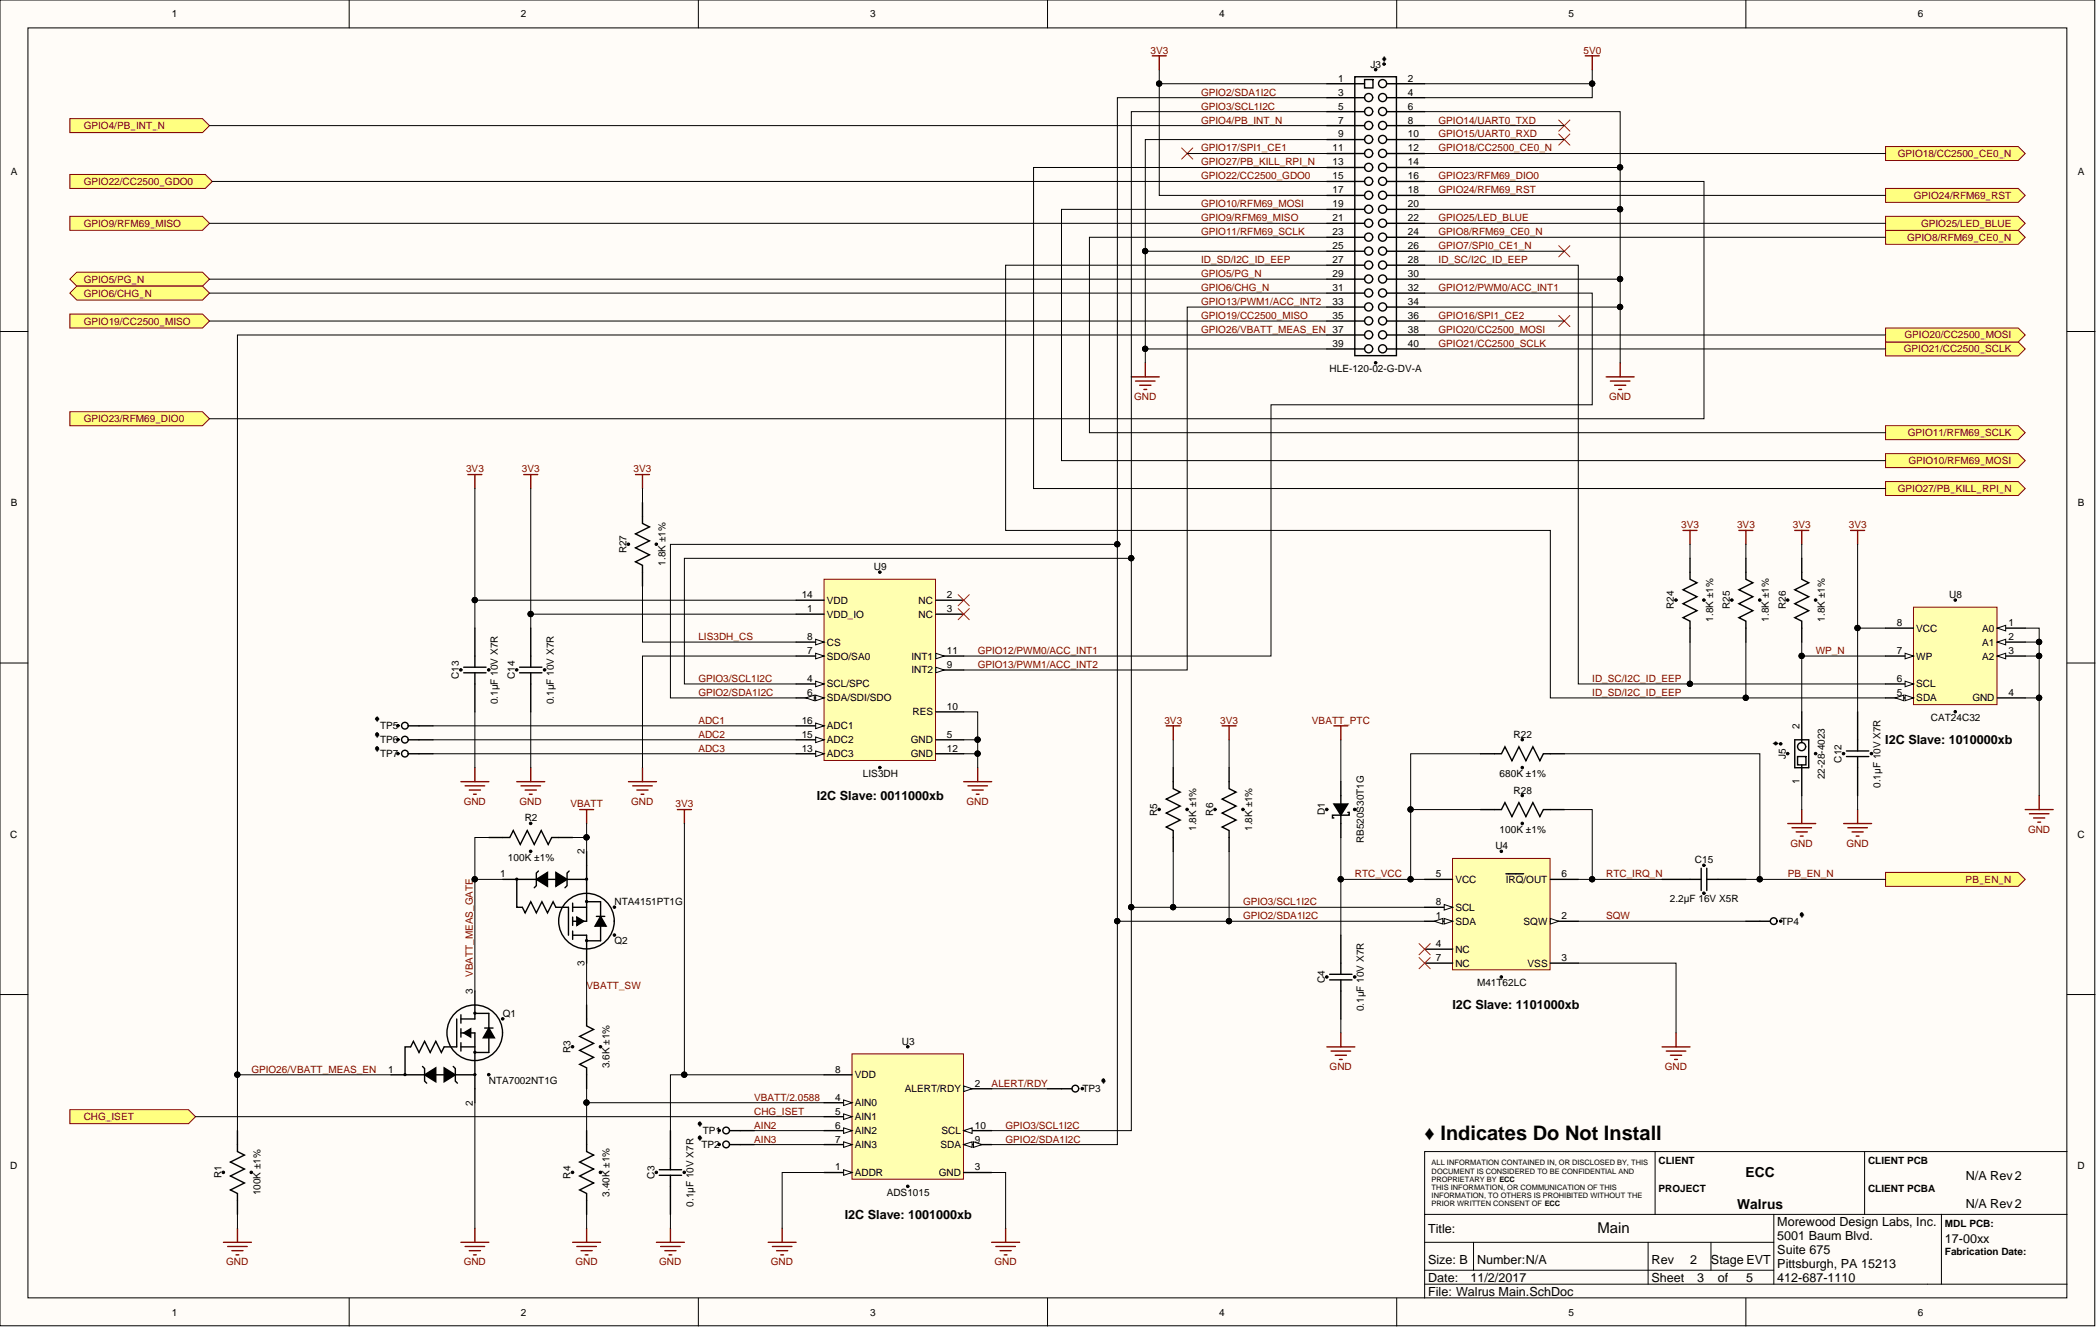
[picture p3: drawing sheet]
<svg xmlns="http://www.w3.org/2000/svg" width="381mm" height="241mm" viewBox="0 0 381 241" stroke-linecap="round" stroke-linejoin="round" font-family="sans-serif">
<defs><g id="words">
<text font-size="3.6" x="258.8" y="207.2">♦ Indicates Do Not Install</text>
<text font-size="2.7" x="290.2" y="224.1">Main</text>
<g font-size="2.5">
<text x="317.2" y="213.9">ECC</text>
<text x="315.6" y="219.6">Walrus</text>
</g>
<g font-size="2.3">
<text x="342.5" y="135.2">I2C Slave: 1010000xb</text>
<text x="148.4" y="145.4">I2C Slave: 0011000xb</text>
<text x="263.9" y="183.4">I2C Slave: 1101000xb</text>
<text x="357.2" y="214.5">N/A Rev2</text>
<text x="153.5" y="221.5">I2C Slave: 1001000xb</text>
<text x="357.2" y="219.6">N/A Rev2</text>
<text x="259.5" y="224">Title:</text>
<text x="322.9" y="222.7">Morewood Design Labs, Inc.</text>
<text x="322.9" y="225.3">5001 Baum Blvd.</text>
<text x="322.9" y="227.8">Suite 675</text>
<text x="353.4" y="225.9">17-00xx</text>
<text x="259.5" y="229.7">Size: B</text>
<text x="259.5" y="232.9">Date:</text>
<text x="267.2" y="232.9">11/2/2017</text>
<text x="268.4" y="229.7">Number:N/A</text>
<text x="300.1" y="229.7">Rev</text>
<text x="300.1" y="232.9">Sheet</text>
<text x="307.1" y="229.7">2</text>
<text x="308.4" y="232.9">3</text>
<text x="310.9" y="229.7">Stage EVT</text>
<text x="312.1" y="232.9">of</text>
<text x="317.2" y="232.9">5</text>
<text x="322.9" y="230.3">Pittsburgh, PA 15213</text>
<text x="322.9" y="232.9">412-687-1110</text>
<text x="259.5" y="235.4">File: Walrus Main.SchDoc</text>
</g>
<g font-size="1.8">
<text x="31.2" y="3.2">1</text>
<text x="94.7" y="3.2">2</text>
<text x="158.1" y="3.2">3</text>
<text x="221.5" y="3.2">4</text>
<text x="285" y="3.2">5</text>
<text x="348.4" y="3.2">6</text>
<text x="251.1" y="11.3">♦</text>
<text x="243.1" y="14.8">1</text>
<text x="243.1" y="17.4">3</text>
<text x="249" y="12.3">J3</text>
<text x="255.8" y="14.8">2</text>
<text x="255.8" y="17.4">4</text>
<text x="243.1" y="22.4">7</text>
<text x="243.1" y="19.9">5</text>
<text x="255.8" y="19.9">6</text>
<text x="255.8" y="22.4">8</text>
<text x="242.1" y="27.5">11</text>
<text x="243.1" y="25">9</text>
<text x="255.8" y="25">10</text>
<text x="255.8" y="27.5">12</text>
<text x="1.9" y="31.7">A</text>
<text x="242.1" y="30.1">13</text>
<text x="242.1" y="32.6">15</text>
<text x="242.1" y="35.1">17</text>
<text x="255.8" y="30.1">14</text>
<text x="255.8" y="32.6">16</text>
<text x="255.8" y="35.1">18</text>
<text x="377.5" y="31.7">A</text>
<text x="242.1" y="37.7">19</text>
<text x="242.1" y="40.2">21</text>
<text x="255.8" y="37.7">20</text>
<text x="255.8" y="40.2">22</text>
<text x="242.1" y="42.7">23</text>
<text x="242.1" y="45.3">25</text>
<text x="242.1" y="47.8">27</text>
<text x="255.8" y="42.7">24</text>
<text x="255.8" y="45.3">26</text>
<text x="255.8" y="47.8">28</text>
<text x="242.1" y="50.3">29</text>
<text x="242.1" y="52.9">31</text>
<text x="255.8" y="50.3">30</text>
<text x="255.8" y="52.9">32</text>
<text x="242.1" y="55.4">33</text>
<text x="242.1" y="58">35</text>
<text x="255.8" y="55.4">34</text>
<text x="255.8" y="58">36</text>
<text x="242.1" y="63">39</text>
<text x="255.8" y="60.5">38</text>
<text x="255.8" y="63">40</text>
<text x="241.6" y="67.6">HLE-120-02-G-DV-A</text>
<text x="1.9" y="92">B</text>
<text x="377.5" y="92">B</text>
<text x="113.8" y="100.5" transform="rotate(-90 113.8 100.5)">R27</text>
<text x="120.9" y="102.8" transform="rotate(-90 120.9 102.8)">1.8K ±1%</text>
<text x="158.8" y="103.6">U9</text>
<text x="145.7" y="108.7">14</text>
<text x="146.7" y="111.2">1</text>
<text x="150.2" y="112.2">VDD_IO</text>
<text x="150.2" y="109.7">VDD</text>
<text x="166.9" y="112.2">NC</text>
<text x="166.9" y="109.7">NC</text>
<text x="172.1" y="111.2">3</text>
<text x="172.1" y="108.7">2</text>
<text x="304.1" y="110.7" transform="rotate(-90 304.1 110.7)">R24</text>
<text x="311.2" y="112.9" transform="rotate(-90 311.2 112.9)">1.8K ±1%</text>
<text x="314.3" y="110.7" transform="rotate(-90 314.3 110.7)">R25</text>
<text x="321.4" y="112.9" transform="rotate(-90 321.4 112.9)">1.8K ±1%</text>
<text x="324.4" y="110.7" transform="rotate(-90 324.4 110.7)">R26</text>
<text x="331.5" y="112.9" transform="rotate(-90 331.5 112.9)">1.8K ±1%</text>
<text x="344.6" y="113.8">8</text>
<text x="354.1" y="108.7">U8</text>
<text x="364.9" y="113.8">1</text>
<text x="146.7" y="118.8">7</text>
<text x="146.7" y="116.3">8</text>
<text x="150.2" y="119.8">SDO/SA0</text>
<text x="150.2" y="117.3">CS</text>
<text x="165.6" y="119.8">INT1</text>
<text x="172.1" y="118.8">11</text>
<text x="344.6" y="118.8">7</text>
<text x="348.2" y="114.8">VCC</text>
<text x="348.2" y="119.8">WP</text>
<text x="360.1" y="119.8">A2</text>
<text x="360.1" y="117.3">A1</text>
<text x="360.1" y="114.8">A0</text>
<text x="364.9" y="118.8">3</text>
<text x="364.9" y="116.3">2</text>
<text x="83.4" y="123.3" transform="rotate(-90 83.4 123.3)">C13</text>
<text x="93.5" y="123.3" transform="rotate(-90 93.5 123.3)">C14</text>
<text x="146.7" y="123.9">4</text>
<text x="150.2" y="124.9">SCL/SPC</text>
<text x="165.6" y="122.4">INT2</text>
<text x="172.1" y="121.4">9</text>
<text x="344.6" y="123.9">6</text>
<text x="348.2" y="124.9">SCL</text>
<text x="68.1" y="131.3">♦</text>
<text x="90.5" y="128" transform="rotate(-90 90.5 128)">0.1µF 10V X7R</text>
<text x="100.6" y="128" transform="rotate(-90 100.6 128)">0.1µF 10V X7R</text>
<text x="145.7" y="131.5">16</text>
<text x="146.7" y="126.4">6</text>
<text x="150.2" y="127.4">SDA/SDI/SDO</text>
<text x="165.8" y="130">RES</text>
<text x="172.1" y="129">10</text>
<text x="344.6" y="126.4">5</text>
<text x="348.2" y="127.4">SDA</text>
<text x="350.8" y="131">CAT24C32</text>
<text x="358.4" y="127.4">GND</text>
<text x="364.9" y="126.4">4</text>
<text x="68.1" y="134">♦</text>
<text x="68.1" y="136.6">♦</text>
<text x="69.1" y="132.5">TP5</text>
<text x="69.1" y="135.1">TP6</text>
<text x="69.1" y="137.6">TP7</text>
<text x="145.7" y="136.6">13</text>
<text x="145.7" y="134">15</text>
<text x="150.2" y="132.5">ADC1</text>
<text x="150.2" y="137.6">ADC3</text>
<text x="150.2" y="135.1">ADC2</text>
<text x="165.5" y="135.1">GND</text>
<text x="165.5" y="137.6">GND</text>
<text x="172.1" y="134">5</text>
<text x="172.1" y="136.6">12</text>
<text x="275" y="134">R22</text>
<text x="323.2" y="135.6" transform="rotate(-90 323.2 135.6)">♦</text>
<text x="324.4" y="137.9" transform="rotate(-90 324.4 137.9)">J5</text>
<text x="327" y="132.4" transform="rotate(-90 327 132.4)">2</text>
<text x="156.8" y="141.1">LIS3DH</text>
<text x="272.5" y="141.1">680K ±1%</text>
<text x="327" y="142.5" transform="rotate(-90 327 142.5)">1</text>
<text x="331.5" y="141.6" transform="rotate(-90 331.5 141.6)">22-28-4023</text>
<text x="334.6" y="138.6" transform="rotate(-90 334.6 138.6)">C12</text>
<text x="341.7" y="143.2" transform="rotate(-90 341.7 143.2)">0.1µF 10V X7R</text>
<text x="95.3" y="149.3">R2</text>
<text x="210.2" y="148.2" transform="rotate(-90 210.2 148.2)">R5</text>
<text x="220.4" y="148.2" transform="rotate(-90 220.4 148.2)">R6</text>
<text x="240.7" y="148.1" transform="rotate(-90 240.7 148.1)">D1</text>
<text x="275" y="144.2">R28</text>
<text x="1.9" y="152.2">C</text>
<text x="106.2" y="155.2" transform="rotate(-90 106.2 155.2)">2</text>
<text x="217.3" y="151" transform="rotate(-90 217.3 151)">1.8K ±1%</text>
<text x="227.5" y="151" transform="rotate(-90 227.5 151)">1.8K ±1%</text>
<text x="247.8" y="153.2" transform="rotate(-90 247.8 153.2)">RB520S30T1G</text>
<text x="271.7" y="154.3">U4</text>
<text x="272.5" y="151.3">100K ±1%</text>
<text x="377.4" y="152.2">C</text>
<text x="90.8" y="159.4">1</text>
<text x="92.3" y="156.4">100K ±1%</text>
<text x="260.9" y="159.4">5</text>
<text x="264.4" y="160.4">VCC</text>
<text x="273.6" y="160.4">IRQ/OUT</text>
<text x="283.7" y="159.4">6</text>
<text x="307.9" y="156.9">C15</text>
<text x="111.7" y="164.5">NTA4151PT1G</text>
<text x="260.9" y="167">1</text>
<text x="260.9" y="164.5">8</text>
<text x="264.4" y="165.5">SCL</text>
<text x="283.7" y="167">2</text>
<text x="303.4" y="164">2.2µF 16V X5R</text>
<text x="326.9" y="166.8">♦</text>
<text x="111.7" y="171.6">Q2</text>
<text x="260.9" y="172.1">4</text>
<text x="264.4" y="168">SDA</text>
<text x="264.4" y="173.1">NC</text>
<text x="276.8" y="168">SQW</text>
<text x="323.6" y="168">TP4</text>
<text x="106.2" y="175.5" transform="rotate(-90 106.2 175.5)">3</text>
<text x="240.7" y="178.6" transform="rotate(-90 240.7 178.6)">C4</text>
<text x="260.9" y="174.6">7</text>
<text x="264.4" y="175.6">NC</text>
<text x="268.4" y="179.2">M41T62LC</text>
<text x="277.5" y="175.6">VSS</text>
<text x="283.7" y="174.6">3</text>
<text x="85.9" y="180.6" transform="rotate(-90 85.9 180.6)">3</text>
<text x="91.4" y="184.8">Q1</text>
<text x="247.8" y="183.8" transform="rotate(-90 247.8 183.8)">0.1µF 10V X7R</text>
<text x="103.7" y="191.3" transform="rotate(-90 103.7 191.3)">R3</text>
<text x="163.8" y="189.8">U3</text>
<text x="70.5" y="194.9">1</text>
<text x="88.8" y="196.9">NTA7002NT1G</text>
<text x="110.8" y="194.1" transform="rotate(-90 110.8 194.1)">3.6K ±1%</text>
<text x="151.8" y="194.9">8</text>
<text x="155.3" y="195.9">VDD</text>
<text x="177.1" y="197.4">2</text>
<text x="200.1" y="196.9">♦</text>
<text x="85.9" y="200.9" transform="rotate(-90 85.9 200.9)">2</text>
<text x="151.8" y="202.5">5</text>
<text x="151.8" y="200">4</text>
<text x="155.3" y="203.5">AIN1</text>
<text x="155.3" y="201">AIN0</text>
<text x="164.4" y="198.5">ALERT/RDY</text>
<text x="196.7" y="198.5">TP3</text>
<text x="126.7" y="204.8">♦</text>
<text x="126.7" y="207.3">♦</text>
<text x="127.4" y="208.6">TP2</text>
<text x="127.7" y="206.1">TP1</text>
<text x="151.8" y="207.6">7</text>
<text x="151.8" y="205.1">6</text>
<text x="155.3" y="208.6">AIN3</text>
<text x="155.3" y="206.1">AIN2</text>
<text x="170.9" y="208.6">SDA</text>
<text x="171" y="206.1">SCL</text>
<text x="177.1" y="207.6">9</text>
<text x="177.1" y="205.1">10</text>
<text x="1.9" y="212.5">D</text>
<text x="40.2" y="214.1" transform="rotate(-90 40.2 214.1)">R1</text>
<text x="103.7" y="214.1" transform="rotate(-90 103.7 214.1)">R4</text>
<text x="118.9" y="214.1" transform="rotate(-90 118.9 214.1)">C3</text>
<text x="151.8" y="212.7">1</text>
<text x="155.3" y="213.7">ADDR</text>
<text x="170.6" y="213.7">GND</text>
<text x="177.1" y="212.7">3</text>
<text x="301.3" y="211.5">CLIENT</text>
<text x="339.4" y="211.5">CLIENT PCB</text>
<text x="377.4" y="212.5">D</text>
<text x="47.3" y="217.2" transform="rotate(-90 47.3 217.2)">100K ±1%</text>
<text x="110.8" y="217.4" transform="rotate(-90 110.8 217.4)">3.40K ±1%</text>
<text x="126" y="219.3" transform="rotate(-90 126 219.3)">0.1µF 10V X7R</text>
<text x="161.1" y="217.2">ADS1015</text>
<text x="301.3" y="216.6">PROJECT</text>
<text x="339.4" y="216.6">CLIENT PCBA</text>
<text x="353.4" y="222.9">MDL PCB:</text>
<text x="353.4" y="228">Fabrication Date:</text>
<text x="31.2" y="239">1</text>
<text x="94.7" y="239">2</text>
<text x="158.1" y="239">3</text>
<text x="221.5" y="239">4</text>
<text x="285" y="239">5</text>
<text x="348.4" y="239">6</text>
</g>
<g font-size="1.8" fill="#800000">
<text x="209" y="9.8">3V3</text>
<text x="287.7" y="9.8">5V0</text>
<text x="218.2" y="17.4">GPIO2/SDA1I2C</text>
<text x="15.2" y="23.5">GPIO4/PB_INT_N</text>
<text x="218.2" y="22.4">GPIO4/PB_INT_N</text>
<text x="218.2" y="19.9">GPIO3/SCL1I2C</text>
<text x="261.4" y="22.4">GPIO14/UART0_TXD</text>
<text x="218.2" y="27.5">GPIO17/SPI1_CE1</text>
<text x="261.4" y="27.5">GPIO18/CC2500_CE0_N</text>
<text x="261.4" y="25">GPIO15/UART0_RXD</text>
<text x="344.8" y="28.5">GPIO18/CC2500_CE0_N</text>
<text x="15.2" y="33.6">GPIO22/CC2500_GDO0</text>
<text x="218.2" y="32.6">GPIO22/CC2500_GDO0</text>
<text x="218.2" y="30.1">GPIO27/PB_KILL_RPI_N</text>
<text x="261.4" y="32.6">GPIO23/RFM69_DIO0</text>
<text x="261.4" y="35.1">GPIO24/RFM69_RST</text>
<text x="15.2" y="41.2">GPIO9/RFM69_MISO</text>
<text x="218.2" y="37.7">GPIO10/RFM69_MOSI</text>
<text x="218.2" y="40.2">GPIO9/RFM69_MISO</text>
<text x="261.4" y="40.2">GPIO25/LED_BLUE</text>
<text x="347.7" y="36.1">GPIO24/RFM69_RST</text>
<text x="349.1" y="41.2">GPIO25/LED_BLUE</text>
<text x="218.2" y="47.8">ID_SD/I2C_ID_EEP</text>
<text x="218.2" y="42.7">GPIO11/RFM69_SCLK</text>
<text x="261.4" y="47.8">ID_SC/I2C_ID_EEP</text>
<text x="261.4" y="45.3">GPIO7/SPI0_CE1_N</text>
<text x="261.4" y="42.7">GPIO8/RFM69_CE0_N</text>
<text x="346.5" y="43.7">GPIO8/RFM69_CE0_N</text>
<text x="15.2" y="51.4">GPIO5/PG_N</text>
<text x="15.2" y="53.9">GPIO6/CHG_N</text>
<text x="218.2" y="52.9">GPIO6/CHG_N</text>
<text x="218.2" y="50.3">GPIO5/PG_N</text>
<text x="261.4" y="52.9">GPIO12/PWM0/ACC_INT1</text>
<text x="15.2" y="59">GPIO19/CC2500_MISO</text>
<text x="218.2" y="58">GPIO19/CC2500_MISO</text>
<text x="218.2" y="55.4">GPIO13/PWM1/ACC_INT2</text>
<text x="261.4" y="58">GPIO16/SPI1_CE2</text>
<text x="218.2" y="60.5">GPIO26/VBATT_MEAS_EN 37</text>
<text x="261.4" y="63">GPIO21/CC2500_SCLK</text>
<text x="261.4" y="60.5">GPIO20/CC2500_MOSI</text>
<text x="345.9" y="64">GPIO21/CC2500_SCLK</text>
<text x="346.1" y="61.5">GPIO20/CC2500_MOSI</text>
<text x="15.2" y="76.7">GPIO23/RFM69_DIO0</text>
<text x="206.1" y="72.7">GND</text>
<text x="292.3" y="72.7">GND</text>
<text x="346.6" y="79.3">GPIO11/RFM69_SCLK</text>
<text x="84.7" y="85.9">3V3</text>
<text x="94.8" y="85.9">3V3</text>
<text x="115.1" y="85.9">3V3</text>
<text x="344.8" y="89.4">GPIO27/PB_KILL_RPI_N</text>
<text x="346.7" y="84.3">GPIO10/RFM69_MOSI</text>
<text x="305.4" y="96">3V3</text>
<text x="315.6" y="96">3V3</text>
<text x="325.7" y="96">3V3</text>
<text x="335.9" y="96">3V3</text>
<text x="126.9" y="116.3">LIS3DH_CS</text>
<text x="177.6" y="118.8">GPIO12/PWM0/ACC_INT1</text>
<text x="329.9" y="118.8">WP_N</text>
<text x="126.9" y="123.9">GPIO3/SCL1I2C</text>
<text x="177.6" y="121.4">GPIO13/PWM1/ACC_INT2</text>
<text x="289.3" y="123.9">ID_SC/I2C_ID_EEP</text>
<text x="126.9" y="131.5">ADC1</text>
<text x="126.9" y="126.4">GPIO2/SDA1I2C</text>
<text x="211.6" y="131.5">3V3</text>
<text x="221.7" y="131.5">3V3</text>
<text x="238.4" y="131.5">VBATT_PTC</text>
<text x="289.3" y="126.4">ID_SD/I2C_ID_EEP</text>
<text x="126.9" y="134">ADC2</text>
<text x="126.9" y="136.6">ADC3</text>
<text x="84.2" y="146.2">GND</text>
<text x="94.4" y="146.2">GND</text>
<text x="103.7" y="146.7">VBATT</text>
<text x="114.7" y="146.2">GND</text>
<text x="122.7" y="146.7">3V3</text>
<text x="175.6" y="146.2">GND</text>
<text x="325.3" y="153.8">GND</text>
<text x="335.5" y="153.8">GND</text>
<text x="368.5" y="151.3">GND</text>
<text x="246.2" y="159.4">RTC_VCC</text>
<text x="291.8" y="159.4">RTC_IRQ_N</text>
<text x="324.8" y="159.4">PB_EN_N</text>
<text x="357.1" y="160.4">PB_EN_N</text>
<text x="225.9" y="167">GPIO2/SDA1I2C</text>
<text x="225.9" y="164.5">GPIO3/SCL1I2C</text>
<text x="291.8" y="167">SQW</text>
<text x="85.9" y="177.5" transform="rotate(-90 85.9 177.5)">VBATT_MEAS_GATE</text>
<text x="106.6" y="179.7">VBATT_SW</text>
<text x="45.7" y="194.9">GPIO26/VBATT_MEAS_EN</text>
<text x="180.2" y="197.4">ALERT/RDY</text>
<text x="241.6" y="194.4">GND</text>
<text x="302.5" y="194.4">GND</text>
<text x="15.2" y="203.5">CHG_ISET</text>
<text x="137" y="200">VBATT/2.0588</text>
<text x="137" y="202.5">CHG_ISET</text>
<text x="137" y="205.1">AIN2</text>
<text x="137" y="207.6">AIN3</text>
<text x="182.7" y="207.6">GPIO2/SDA1I2C</text>
<text x="182.7" y="205.1">GPIO3/SCL1I2C</text>
<text x="41.1" y="229.9">GND</text>
<text x="84.2" y="229.9">GND</text>
<text x="104.6" y="229.9">GND</text>
<text x="119.8" y="229.9">GND</text>
<text x="140.1" y="229.9">GND</text>
<text x="180.7" y="229.9">GND</text>
</g>
<g font-size="1.4">
<text x="260.1" y="211.7">ALL INFORMATION CONTAINED IN, OR DISCLOSED BY, THIS</text>
<text x="260.1" y="213.3">DOCUMENT IS CONSIDERED TO BE CONFIDENTIAL AND</text>
<text x="260.1" y="214.8">PROPRIETARY BY ECC</text>
<text x="260.1" y="216.2">THIS INFORMATION, OR COMMUNICATION OF THIS</text>
<text x="260.1" y="217.7">INFORMATION, TO OTHERS IS PROHIBITED WITHOUT THE</text>
<text x="260.1" y="219.2">PRIOR WRITTEN CONSENT OF ECC</text>
</g>
</g></defs>
<g fill="#fffcf8" stroke="#000" stroke-width=".18">
<path d="M0 0h380.6v240.9h-380.6z"/>
<path d="M5.1 5.1h370.4v230.7h-370.4z"/>
</g>
<g fill="none" stroke="#000" stroke-width=".18">
<path d="M63.4 0v5.1M126.9 0v5.1M190.3 0v5.1M253.8 0v5.1M317.2 0v5.1M0 60.2h5.1M375.6 60.2h5M0 120.5h5.1M375.6 120.5h5M0 180.7h5.1M375.6 180.7h5M300.7 209.2v11.5"/>
<path d="M338.8 209.2v11.5M375.6 209.2h-116.8v11.5M63.4 235.9v5M126.9 235.9v5M190.3 235.9v5M253.8 235.9v5M258.8 225.7h63.5M258.8 233.3h116.8M258.8 230.8h63.5M267.7 225.7v5.1M299.4 225.7v7.6M310.9 225.7v5.1"/>
<path d="M317.2 235.9v5M322.3 220.7v12.6M352.7 220.7h-93.9v15.2M375.6 220.7h-22.9v12.6"/>
</g>
<g fill="none" stroke="#800000" stroke-width=".25">
<path d="M209.4 10.1h2.5M210.6 10.1v2.6M288 10.1h2.6M289.3 10.1v2.6M205.5 68.5h5.1M206.3 69.2h3.6M207.1 70h2M207.8 70.8h.5M208.1 65.9v2.6M291.8 68.5h5.1M292.6 69.2h3.5M293.4 70h2"/>
<path d="M294.1 70.8h.5M294.4 65.9v2.6"/>
</g>
<path d="M154.8 191.5h20.2v22.8h-20.2z" fill="#ffffb0" stroke="#800000" stroke-width=".18"/>
<path d="M149.7 208h5.1" fill="none" stroke="#000" stroke-width=".25"/>
<path d="M153.3 207.5l1.5 .5-1.5 .5z" fill="#fffcf8"/>
<path d="M153.3 207.5l1.5 .5-1.5 .5z" fill="none" stroke="#000" stroke-width=".18"/>
<path d="M149.7 195.3h5.1M149.7 202.9h5.1" fill="none" stroke="#000" stroke-width=".25"/>
<path d="M153.3 202.4l1.5 .5-1.5 .5z" fill="#fffcf8"/>
<path d="M153.3 202.4l1.5 .5-1.5 .5z" fill="none" stroke="#000" stroke-width=".18"/>
<path d="M175.1 197.8h5.1" fill="none" stroke="#000" stroke-width=".25"/>
<path d="M175.1 197.3l1.5 .5-1.5 .5z" fill="#fffcf8"/>
<path d="M175.1 197.3l1.5 .5-1.5 .5z" fill="none" stroke="#000" stroke-width=".18"/>
<path d="M175.1 213h5.1M175.1 208h5.1" fill="none" stroke="#000" stroke-width=".25"/>
<path d="M175.1 208l1.5-.5v1z" fill="#fffcf8"/>
<path d="M175.1 208l1.5-.5v1z" fill="none" stroke="#000" stroke-width=".18"/>
<path d="M176.9 207.5l1.5 .5-1.5 .5z" fill="#fffcf8"/>
<path d="M176.9 207.5l1.5 .5-1.5 .5z" fill="none" stroke="#000" stroke-width=".18"/>
<path d="M149.7 200.4h5.1" fill="none" stroke="#000" stroke-width=".25"/>
<path d="M153.3 199.9l1.5 .5-1.5 .5z" fill="#fffcf8"/>
<path d="M153.3 199.9l1.5 .5-1.5 .5z" fill="none" stroke="#000" stroke-width=".18"/>
<path d="M149.7 205.4h5.1" fill="none" stroke="#000" stroke-width=".25"/>
<path d="M153.3 204.9l1.5 .5-1.5 .5z" fill="#fffcf8"/>
<path d="M153.3 204.9l1.5 .5-1.5 .5z" fill="none" stroke="#000" stroke-width=".18"/>
<path d="M175.1 205.4h5.1" fill="none" stroke="#000" stroke-width=".25"/>
<path d="M175.1 205.4l1.5-.5v1z" fill="#fffcf8"/>
<path d="M175.1 205.4l1.5-.5v1z" fill="none" stroke="#000" stroke-width=".18"/>
<path d="M149.7 213h5.1" fill="none" stroke="#000" stroke-width=".25"/>
<path d="M153.3 212.5l1.5 .5-1.5 .6z" fill="#fffcf8"/>
<path d="M153.3 212.5l1.5 .5-1.5 .6z" fill="none" stroke="#000" stroke-width=".18"/>
<g fill="#000" stroke="#000" stroke-width=".18">
<circle cx="96.4" cy="154.7" r=".23"/>
<circle cx="96.4" cy="149.6" r=".23"/>
<circle cx="210.6" cy="147.1" r=".23"/>
<circle cx="215.7" cy="147.1" r=".23"/>
<circle cx="111.6" cy="164.8" r=".23"/>
<circle cx="111.6" cy="169.9" r=".23"/>
<circle cx="88.8" cy="195.3" r=".23"/>
<circle cx="91.3" cy="185.1" r=".23"/>
<circle cx="104" cy="190.2" r=".23"/>
<circle cx="109.1" cy="190.2" r=".23"/>
<circle cx="164.9" cy="190.2" r=".23"/>
<circle cx="40.6" cy="213" r=".23"/>
<circle cx="45.7" cy="213" r=".23"/>
<circle cx="104" cy="213" r=".23"/>
<circle cx="109.1" cy="213" r=".23"/>
<circle cx="119.2" cy="213" r=".23"/>
<circle cx="124.3" cy="213" r=".23"/>
<circle cx="164.9" cy="215.6" r=".23"/>
</g>
<g fill="none" stroke="#800000" stroke-width=".25">
<path d="M105.3 147.1h2.6M106.6 147.1v2.5M123.1 147.1h2.5M124.3 147.1v2.5M40.6 225.7h5.1M41.4 226.5h3.5M42.1 227.3h2.1M42.9 228h.5M43.1 223.2v2.5M83.7 225.7h5.1M84.5 226.5h3.6M85.3 227.3h2"/>
<path d="M86 228h.5M86.3 223.2v2.5M104 225.7h5.1M104.8 226.5h3.6M105.6 227.3h2M106.3 228h.5M106.6 223.2v2.5M119.3 225.7h5M120 226.5h3.6M120.8 227.3h2M121.6 228h.5M121.8 223.2v2.5"/>
<path d="M139.6 225.7h5M140.3 226.5h3.6M141.1 227.3h2M141.9 228h.5M142.1 223.2v2.5M180.2 225.7h5M180.9 226.5h3.6M181.7 227.3h2M182.5 228h.5M182.7 223.2v2.5"/>
</g>
<g fill="none" stroke="#000" stroke-width=".25">
<path d="M213.2 139.5v3.8l1.2 .6-2.5 1.3 2.5 1.3-2.5 1.2 2.5 1.3-2.5 1.3 1.3 .6v3.8M88.8 152.2h3.8l.7-1.3 1.2 2.5 1.3-2.5 1.3 2.5 1.2-2.5 1.3 2.5 .6-1.2h3.8M91.4 159.8h15.2M93.9 159.8v5.1h1l.5 1 1-2.1 1 2.1 1.1-2.1 1 2.1 1-2.1 .5 1.1h2.3v5M97.4 159.8l2.1-1.3v2.6zM97.8 158.3l-.4 .3v2.3l-.3 .4M101 158.5l2 1.3-2 1.3zM103.4 158.3l-.4 .3v2.3l-.4 .4M106.6 154.7v12.7h-2.6M104 169.9h2.6v5.1M104 164.9h2.6M104 164.1v1.5"/>
<path d="M104 166.6v1.6M104 169.2v1.5M104.8 166.6l1.3 .8-1.3 .8zM106.6 163.8h2.5v7.1h-2.5M108.4 166.5h1.5M109.1 166.5l1 1.8h-2zM71.1 195.3h15.2M76.8 193.8l.3 .4v2.2l.4 .4M77.1 195.3l2.1-1.3v2.6zM80.7 194l2 1.3-2 1.3zM82.3 193.8l.4 .4v2.2l.4 .4M83 185.1v5.1h-2.3l-.5 1-1-2-1 2-1.1-2-1 2-1-2-.5 1h-1v5.1"/>
<path d="M83.7 187.7h2.6v12.7M83.7 190.2h2.6M83.7 184.4v1.5M83.7 186.9v1.5M83.7 189.5v1.5M84.2 187.7l1.3-.8v1.5zM86.3 180.1v5h-2.6M86.3 184.1h2.5v7.1h-2.5M88.1 186.8h1.5M88.8 186.8l1 1.8h-2zM106.6 182.6v3.8l1.3 .7-2.6 1.2 2.6 1.3-2.6 1.3 2.6 1.2-2.6 1.3 1.3 .6v3.8M43.1 205.4v3.8l1.3 .7-2.5 1.2 2.5 1.3-2.5 1.3 2.5 1.3-2.5 1.2 1.2 .7v3.8"/>
<path d="M106.6 205.4v3.8l1.3 .7-2.6 1.2 2.6 1.3-2.6 1.3 2.6 1.3-2.6 1.2 1.3 .7v3.8M119.8 213.6h4M119.8 212.5h4M121.8 205.4v7.1M121.8 213.6v7.1"/>
<circle cx="93.9" cy="159.7" r=".16"/>
<circle cx="106.6" cy="159.7" r=".16"/>
<circle cx="106.6" cy="167.4" r="5"/>
<circle cx="106.6" cy="163.8" r=".16"/>
<circle cx="106.6" cy="170.9" r=".16"/>
<circle cx="73.6" cy="195.3" r=".16"/>
<circle cx="86.3" cy="187.7" r="5"/>
<circle cx="86.3" cy="191.2" r=".16"/>
<circle cx="86.3" cy="195.3" r=".16"/>
<circle cx="86.3" cy="184.1" r=".16"/>
</g>
<path d="M101 158.5l2 1.3-2 1.3zM97.4 159.8l2.1-1.3v2.6zM104.8 166.6l1.3 .8-1.3 .8zM109.1 166.5l1 1.8h-2zM77.1 195.3l2.1-1.3v2.6zM80.7 194l2 1.3-2 1.3zM84.2 187.7l1.3-.8v1.5zM88.8 186.8l1 1.8h-2z" fill="#000"/>
<path d="M12.7 201.6h21.6l1.2 1.3-1.2 1.3h-21.6z" fill-rule="evenodd" fill="#ffff80" stroke="#800000" stroke-width=".18"/>
<path d="M223.3 139.5v3.8l1.3 .6-2.6 1.3 2.6 1.3-2.6 1.2 2.6 1.3-2.6 1.3 1.3 .6v3.8" fill="none" stroke="#000" stroke-width=".25"/>
<g fill="#000" stroke="#000" stroke-width=".18">
<circle cx="220.8" cy="147.1" r=".23"/>
<circle cx="225.8" cy="147.1" r=".23"/>
</g>
<path d="M211.9 131.9h2.5M213.2 131.9v2.5M222 131.9h2.6M223.3 131.9v2.5" fill="none" stroke="#800000" stroke-width=".25"/>
<path d="M263.9 156h17.7v20.2h-17.7z" fill="#ffffb0" stroke="#800000" stroke-width=".18"/>
<path d="M273.6 158.8h3.2M281.7 159.8h5.1M281.7 167.4h5.1" fill="none" stroke="#000" stroke-width=".25"/>
<path d="M281.7 166.9l1.5 .5-1.5 .5z" fill="#fffcf8"/>
<path d="M281.7 166.9l1.5 .5-1.5 .5z" fill="none" stroke="#000" stroke-width=".18"/>
<path d="M258.8 167.4h5.1" fill="none" stroke="#000" stroke-width=".25"/>
<path d="M262.4 166.9l1.5 .5-1.5 .5z" fill="#fffcf8"/>
<path d="M262.4 166.9l1.5 .5-1.5 .5z" fill="none" stroke="#000" stroke-width=".18"/>
<path d="M260.6 167.4l1.5-.5v1z" fill="#fffcf8"/>
<path d="M260.6 167.4l1.5-.5v1z" fill="none" stroke="#000" stroke-width=".18"/>
<path d="M258.8 159.8h5.1M258.8 172.5h5.1M258.8 164.9h5.1M281.7 175h5.1" fill="none" stroke="#000" stroke-width=".25"/>
<path d="M262.4 164.4l1.5 .5-1.5 .5z" fill="#fffcf8"/>
<path d="M262.4 164.4l1.5 .5-1.5 .5z" fill="none" stroke="#000" stroke-width=".18"/>
<g fill="none" stroke="#000" stroke-width=".25">
<path d="M241.1 15.2h6.8M241.1 17.8h6.8M246.2 13.9h7.5v50.7h-7.5zM247.9 14.5h1.6v1.5h-1.6zM252 15.2h6.8M252 17.8h6.8M241.1 20.3h6.8M241.1 25.4h6.8M241.1 27.9h6.8M241.1 22.8h6.8M241.1 30.4h6.8M241.1 33h6.8"/>
<path d="M241.1 35.5h6.8M241.1 38h6.8M252 20.3h6.8M252 25.4h6.8M252 27.9h6.8M252 22.8h6.8M252 30.4h6.8M252 33h6.8M252 35.5h6.8M252 38h6.8M241.1 40.6h6.8M241.1 43.1h6.8"/>
<path d="M241.1 45.7h6.8M241.1 48.2h6.8M241.1 50.7h6.8M241.1 53.3h6.8M241.1 55.8h6.8M241.1 58.3h6.8M252 40.6h6.8M252 43.1h6.8M252 45.7h6.8M252 48.2h6.8M252 50.7h6.8M252 53.3h6.8"/>
<path d="M252 55.8h6.8M252 58.3h6.8M241.1 60.9h6.8M241.1 63.4h6.8M252 60.9h6.8M252 63.4h6.8M242.3 146.1h2.6l-1.3 2zM243.6 142v4.1M243.6 148.1v4.1M244.9 147.6h.2v.5h-3v.5h.2M241.6 178h4M241.6 177h4"/>
<path d="M243.6 169.9v7.1M243.6 178v7.1M258.8 175h5.1"/>
<circle cx="248.7" cy="17.7" r=".74"/>
<circle cx="251.2" cy="17.7" r=".74"/>
<circle cx="251.2" cy="15.2" r=".74"/>
<circle cx="248.7" cy="30.4" r=".74"/>
<circle cx="248.7" cy="32.9" r=".74"/>
<circle cx="248.7" cy="20.3" r=".74"/>
<circle cx="248.7" cy="38" r=".74"/>
<circle cx="248.7" cy="25.3" r=".74"/>
<circle cx="248.7" cy="35.5" r=".74"/>
<circle cx="248.7" cy="27.9" r=".74"/>
<circle cx="248.7" cy="22.8" r=".74"/>
<circle cx="251.2" cy="32.9" r=".74"/>
<circle cx="251.2" cy="30.4" r=".74"/>
<circle cx="251.2" cy="20.3" r=".74"/>
<circle cx="251.2" cy="38" r=".74"/>
<circle cx="251.2" cy="25.3" r=".74"/>
<circle cx="251.2" cy="35.5" r=".74"/>
<circle cx="251.2" cy="27.9" r=".74"/>
<circle cx="251.2" cy="22.8" r=".74"/>
<circle cx="248.7" cy="43.1" r=".74"/>
<circle cx="248.7" cy="55.8" r=".74"/>
<circle cx="248.7" cy="45.6" r=".74"/>
<circle cx="248.7" cy="58.3" r=".74"/>
<circle cx="248.7" cy="50.7" r=".74"/>
<circle cx="248.7" cy="48.2" r=".74"/>
<circle cx="248.7" cy="40.6" r=".74"/>
<circle cx="248.7" cy="53.2" r=".74"/>
<circle cx="251.2" cy="43.1" r=".74"/>
<circle cx="251.2" cy="45.6" r=".74"/>
<circle cx="251.2" cy="55.8" r=".74"/>
<circle cx="251.2" cy="58.3" r=".74"/>
<circle cx="251.2" cy="50.7" r=".74"/>
<circle cx="251.2" cy="48.2" r=".74"/>
<circle cx="251.2" cy="40.6" r=".74"/>
<circle cx="251.2" cy="53.2" r=".74"/>
<circle cx="248.7" cy="63.4" r=".74"/>
<circle cx="248.7" cy="60.8" r=".74"/>
<circle cx="251.2" cy="63.4" r=".74"/>
<circle cx="251.2" cy="60.8" r=".74"/>
</g>
<g fill="#000" stroke="#000" stroke-width=".18">
<circle cx="249.9" cy="12.7" r=".23"/>
<circle cx="251.5" cy="11.6" r=".23"/>
<circle cx="249.9" cy="65.9" r=".23"/>
<circle cx="241.1" cy="147.1" r=".23"/>
<circle cx="246.1" cy="147.1" r=".23"/>
<circle cx="272.8" cy="154.7" r=".23"/>
<circle cx="241.1" cy="177.5" r=".23"/>
<circle cx="246.1" cy="177.5" r=".23"/>
<circle cx="272.8" cy="177.5" r=".23"/>
</g>
<path d="M242.3 131.9h2.6M243.6 131.9v2.5M241.1 190.2h5.1M241.8 191h3.6M242.6 191.7h2M243.4 192.5h.5M243.6 187.7v2.5M302 190.2h5.1M302.7 191h3.6M303.5 191.7h2M304.3 192.5h.5M304.5 187.7v2.5" fill="none" stroke="#800000" stroke-width=".25"/>
<path d="M242.3 146.1h2.6l-1.3 2z" fill="#000"/>
<path d="M257.8 171.5l2.1 2M257.8 174l2.1 2M259.9 171.5l-2.1 2M259.9 174l-2.1 2" fill="none" stroke="#f00" stroke-width=".18"/>
<g fill="#ffff80" stroke="#800000" stroke-width=".18">
<path d="M342.6 26.6h24.1l1.3 1.3-1.3 1.3h-24.1z" fill-rule="evenodd"/>
<path d="M342.6 62.1h24.1l1.3 1.3-1.3 1.3h-24.1z" fill-rule="evenodd"/>
<path d="M342.6 59.6h24.1l1.3 1.3-1.3 1.2h-24.1z" fill-rule="evenodd"/>
<path d="M12.7 57.1h24.1l1.3 1.2-1.3 1.3h-24.1z" fill-rule="evenodd"/>
<path d="M342.6 41.8h24.1l1.3 1.3-1.3 1.3h-24.1z" fill-rule="evenodd"/>
<path d="M342.6 77.4h24.1l1.3 1.2-1.3 1.3h-24.1z" fill-rule="evenodd"/>
<path d="M342.6 82.4h24.1l1.3 1.3-1.3 1.3h-24.1z" fill-rule="evenodd"/>
<path d="M12.7 39.3h24.1l1.3 1.3-1.3 1.2h-24.1z" fill-rule="evenodd"/>
<path d="M342.6 34.2h24.1l1.3 1.3-1.3 1.3h-24.1z" fill-rule="evenodd"/>
<path d="M12.7 74.8h24.1l1.3 1.3-1.3 1.3h-24.1z" fill-rule="evenodd"/>
<path d="M12.7 31.7h24.6l1.3 1.3-1.3 1.2h-24.6z" fill-rule="evenodd"/>
<path d="M342.6 158.5h24.1l1.3 1.3-1.3 1.3h-24.1z" fill-rule="evenodd"/>
</g>
<g fill="none" stroke="#000" stroke-width=".25">
<path d="M317.2 167.4h4.4M190.3 197.8h4.5M132.6 205.4h4.4M132.6 208h4.4"/>
<circle cx="322.3" cy="167.4" r=".61"/>
<circle cx="195.4" cy="197.8" r=".61"/>
<circle cx="131.9" cy="208" r=".61"/>
<circle cx="131.9" cy="205.4" r=".61"/>
</g>
<g fill="#000" stroke="#000" stroke-width=".18">
<circle cx="323.5" cy="167.4" r=".23"/>
<circle cx="327.3" cy="166.1" r=".23"/>
<circle cx="196.6" cy="197.8" r=".23"/>
<circle cx="200.4" cy="196.3" r=".23"/>
<circle cx="127.1" cy="204.1" r=".23"/>
<circle cx="127.1" cy="206.7" r=".23"/>
<circle cx="130.7" cy="205.4" r=".23"/>
<circle cx="130.7" cy="208" r=".23"/>
</g>
<g fill="#ffff80" stroke="#800000" stroke-width=".18">
<path d="M342.6 39.3h24.1l1.3 1.3-1.3 1.2h-24.1z" fill-rule="evenodd"/>
<path d="M342.6 87.5h24.1l1.3 1.3-1.3 1.2h-24.1z" fill-rule="evenodd"/>
<path d="M12.7 50.7l1.3-1.2h22.8l1.3 1.2-1.3 1.3h-22.8z" fill-rule="evenodd"/>
<path d="M12.7 53.3l1.3-1.3h22.8l1.3 1.3-1.3 1.2h-22.8z" fill-rule="evenodd"/>
<path d="M12.7 21.6h24.1l1.3 1.2-1.3 1.3h-24.1z" fill-rule="evenodd"/>
</g>
<path d="M214.7 26.9l2 2M216.7 26.9l-2 2M283.2 24.3l2 2.1M283.2 21.8l2 2M285.2 24.3l-2 2.1M285.2 21.8l-2 2M283.2 57.3l2 2M283.2 44.6l2 2.1M285.2 57.3l-2 2M285.2 44.6l-2 2.1" fill="none" stroke="#f00" stroke-width=".18"/>
<path d="M347.7 110.3h15.1v17.7h-15.1z" fill="#ffffb0" stroke="#800000" stroke-width=".18"/>
<path d="M342.6 114.1h5.1M362.9 119.2h5.1M362.9 126.8h5.1" fill="none" stroke="#000" stroke-width=".25"/>
<path d="M362.9 119.2l1.5-.5v1z" fill="#fffcf8"/>
<path d="M362.9 119.2l1.5-.5v1z" fill="none" stroke="#000" stroke-width=".18"/>
<path d="M342.6 126.8h5.1" fill="none" stroke="#000" stroke-width=".25"/>
<path d="M346.1 126.3l1.6 .5-1.6 .5z" fill="#fffcf8"/>
<path d="M346.1 126.3l1.6 .5-1.6 .5z" fill="none" stroke="#000" stroke-width=".18"/>
<path d="M344.4 126.8l1.5-.5v1z" fill="#fffcf8"/>
<path d="M344.4 126.8l1.5-.5v1z" fill="none" stroke="#000" stroke-width=".18"/>
<path d="M342.6 124.3h5.1" fill="none" stroke="#000" stroke-width=".25"/>
<path d="M346.1 123.8l1.6 .5-1.6 .5z" fill="#fffcf8"/>
<path d="M346.1 123.8l1.6 .5-1.6 .5z" fill="none" stroke="#000" stroke-width=".18"/>
<path d="M342.6 119.2h5.1" fill="none" stroke="#000" stroke-width=".25"/>
<path d="M346.1 118.7l1.6 .5-1.6 .5z" fill="#fffcf8"/>
<path d="M346.1 118.7l1.6 .5-1.6 .5z" fill="none" stroke="#000" stroke-width=".18"/>
<path d="M362.9 116.7h5.1" fill="none" stroke="#000" stroke-width=".25"/>
<path d="M362.9 116.7l1.5-.5v1z" fill="#fffcf8"/>
<path d="M362.9 116.7l1.5-.5v1z" fill="none" stroke="#000" stroke-width=".18"/>
<path d="M362.9 114.1h5.1" fill="none" stroke="#000" stroke-width=".25"/>
<path d="M362.9 114.1l1.5-.5v1z" fill="#fffcf8"/>
<path d="M362.9 114.1l1.5-.5v1z" fill="none" stroke="#000" stroke-width=".18"/>
<g fill="#000" stroke="#000" stroke-width=".18">
<circle cx="304.5" cy="109" r=".23"/>
<circle cx="309.6" cy="109" r=".23"/>
<circle cx="314.6" cy="109" r=".23"/>
<circle cx="319.7" cy="109" r=".23"/>
<circle cx="324.8" cy="109" r=".23"/>
<circle cx="329.9" cy="109" r=".23"/>
<circle cx="355.2" cy="109" r=".23"/>
<circle cx="323.5" cy="135.2" r=".23"/>
<circle cx="324.8" cy="136.9" r=".23"/>
<circle cx="329.9" cy="136.9" r=".23"/>
<circle cx="334.9" cy="136.9" r=".23"/>
<circle cx="340" cy="136.9" r=".23"/>
<circle cx="355.2" cy="129.3" r=".23"/>
</g>
<g fill="none" stroke="#800000" stroke-width=".25">
<path d="M305.8 96.4h2.5M307.1 96.4v2.5M315.9 96.4h2.6M317.2 96.4v2.5M326.1 96.4h2.5M327.4 96.4v2.5M336.2 96.4h2.6M337.5 96.4v2.5M324.8 149.6h5.1M325.6 150.4h3.5M326.3 151.2h2.1M327.1 151.9h.5"/>
<path d="M327.4 147.1v2.5M335 149.6h5M335.7 150.4h3.6M336.5 151.2h2M337.3 151.9h.5M337.5 147.1v2.5M368 147.1h5M368.7 147.9h3.6M369.5 148.6h2M370.2 149.4h.6M370.5 144.6v2.5"/>
</g>
<g fill="none" stroke="#000" stroke-width=".25">
<path d="M307.1 101.5v3.8l1.2 .6-2.5 1.3 2.5 1.2-2.5 1.3 2.5 1.3-2.5 1.2 1.3 .7v3.8M317.2 101.5v3.8l1.3 .6-2.6 1.3 2.6 1.2-2.6 1.3 2.6 1.3-2.6 1.2 1.3 .7v3.8M327.4 101.5v3.8l1.2 .6-2.5 1.3 2.5 1.2-2.5 1.3 2.5 1.3-2.5 1.2 1.3 .7v3.8M326.1 134.4h2.5v5.1h-2.5zM326.6 137.5h1.5v1.5h-1.5zM327.4 129.3v5.6M327.4 139v5.6M335.5 137.5h4M335.5 136.5h4M337.5 129.3v7.2M337.5 137.5v7.1"/>
<circle cx="327.3" cy="135.7" r=".74"/>
</g>
<path d="M149.7 105.3h20.3v32.9h-20.3z" fill="#ffffb0" stroke="#800000" stroke-width=".18"/>
<path d="M144.6 124.3h5.1" fill="none" stroke="#000" stroke-width=".25"/>
<path d="M148.2 123.8l1.5 .5-1.5 .5z" fill="#fffcf8"/>
<path d="M148.2 123.8l1.5 .5-1.5 .5z" fill="none" stroke="#000" stroke-width=".18"/>
<path d="M144.6 119.2h5.1" fill="none" stroke="#000" stroke-width=".25"/>
<path d="M148.2 118.7l1.5 .5-1.5 .5z" fill="#fffcf8"/>
<path d="M148.2 118.7l1.5 .5-1.5 .5z" fill="none" stroke="#000" stroke-width=".18"/>
<path d="M144.6 126.8h5.1" fill="none" stroke="#000" stroke-width=".25"/>
<path d="M148.2 126.3l1.5 .5-1.5 .5z" fill="#fffcf8"/>
<path d="M148.2 126.3l1.5 .5-1.5 .5z" fill="none" stroke="#000" stroke-width=".18"/>
<path d="M146.4 126.8l1.5-.5v1z" fill="#fffcf8"/>
<path d="M146.4 126.8l1.5-.5v1z" fill="none" stroke="#000" stroke-width=".18"/>
<path d="M144.6 131.9h5.1" fill="none" stroke="#000" stroke-width=".25"/>
<path d="M148.2 131.4l1.5 .5-1.5 .5z" fill="#fffcf8"/>
<path d="M148.2 131.4l1.5 .5-1.5 .5z" fill="none" stroke="#000" stroke-width=".18"/>
<path d="M170 119.2h5.1M170 134.4h5.1" fill="none" stroke="#000" stroke-width=".25"/>
<path d="M170 118.7l1.5 .5-1.5 .5z" fill="#fffcf8"/>
<path d="M170 118.7l1.5 .5-1.5 .5z" fill="none" stroke="#000" stroke-width=".18"/>
<path d="M170 121.7h5.1" fill="none" stroke="#000" stroke-width=".25"/>
<path d="M170 121.2l1.5 .5-1.5 .5z" fill="#fffcf8"/>
<path d="M170 121.2l1.5 .5-1.5 .5z" fill="none" stroke="#000" stroke-width=".18"/>
<path d="M144.6 137h5.1M170 129.3h5.1" fill="none" stroke="#000" stroke-width=".25"/>
<path d="M148.2 136.5l1.5 .5-1.5 .5z" fill="#fffcf8"/>
<path d="M148.2 136.5l1.5 .5-1.5 .5z" fill="none" stroke="#000" stroke-width=".18"/>
<path d="M144.6 116.7h5.1M170 111.6h5.1M170 137h5.1" fill="none" stroke="#000" stroke-width=".25"/>
<path d="M148.2 116.2l1.5 .5-1.5 .5z" fill="#fffcf8"/>
<path d="M148.2 116.2l1.5 .5-1.5 .5z" fill="none" stroke="#000" stroke-width=".18"/>
<path d="M144.6 111.6h5.1M144.6 109.1h5.1M170 109.1h5.1M144.6 134.4h5.1" fill="none" stroke="#000" stroke-width=".25"/>
<path d="M148.2 133.9l1.5 .5-1.5 .5z" fill="#fffcf8"/>
<g fill="none" stroke="#000" stroke-width=".18">
<path d="M210.6 12.7v22.8h30.5M210.6 15.2h30.5M241.1 17.8h-38.1v190.2h-22.8M289.3 12.7v2.5h-30.5M289.3 15.2v2.6h-30.5M38.1 22.8h203M38.6 33h202.5M215.7 27.9h25.4M241.1 38h-48.2v45.7h149.7M241.1 25.4h-33v40.5M241.1 30.4h-53.3v58.4h154.8M241.1 20.3h-35.6v185.1h-25.3"/>
<path d="M258.8 20.3h35.6v45.6M258.8 33h50.8v43.1h-271.5M258.8 38h35.6M258.8 30.4h35.6M258.8 27.9h83.8M258.8 35.5h83.8M258.8 25.4h25.4M258.8 22.8h25.4M38.1 50.7h203M38.1 58.3h203M38.1 40.6h203M38.1 53.3h203"/>
<path d="M208.1 45.7h33M241.1 48.2h-58.4v48.2h99v30.4h60.9M241.1 43.1h-43.2v35.5h144.7M241.1 55.8h-25.4v65.9h-40.6M258.8 53.3h30.5v20.3h-58.4v45.6h-55.8M258.8 48.2h28v76.1h55.8M258.8 55.8h35.6M258.8 50.7h35.6M258.8 58.3h25.4M258.8 40.6h83.8M258.8 45.7h25.4M258.8 43.1h83.8"/>
<path d="M208.1 63.4h33M241.1 60.9h-198v134.4h28M258.8 63.4h83.8M258.8 60.9h83.8M86.3 88.8v25.3M96.4 88.8v25.3M116.7 88.8v2.5M203 98.9h-81.2v27.9h22.8M307.1 98.9v2.6M317.2 98.9v2.6M327.4 98.9v2.6M337.5 98.9v15.2"/>
<path d="M86.3 109.1h58.3M96.4 111.6h48.2M116.7 106.5v10.2h27.9M144.6 119.2h-27.9v20.3M205.5 101.5h-81.2v22.8h20.3M307.1 116.7v7.6M317.2 116.7v10.1M327.4 116.7v12.6M327.4 119.2h15.2M342.6 114.1h-5.1v15.2M368 114.1h2.5v30.5M368 119.2h2.5"/>
<path d="M368 116.7h2.5M78.7 131.9h65.9M78.7 137h65.9M78.7 134.4h65.9M86.3 129.3v10.2M96.4 129.3v10.2M148.2 133.9l1.5 .5-1.5 .5zM175.1 129.3h2.5v10.2M175.1 137h2.5M175.1 134.4h2.5M213.2 134.4v5.1M223.3 134.4v5.1"/>
<path d="M243.6 134.4v7.6M269 137h-12.7v22.8M284.2 137h35.5v22.8M368 126.8h2.5M86.3 159.8h5.1M88.8 152.2h-2.5v27.9M104 152.2h2.6M106.6 149.6v5.1M124.3 149.6v45.7h-2.5v10.1M213.2 154.7v10.2M223.3 154.7v12.7M243.6 159.8h15.2"/>
<path d="M243.6 152.2v17.7M256.3 147.1h12.7M284.2 147.1h5.1v12.7M286.8 159.8h15.2M317.2 159.8h25.4M327.4 144.6v2.5M337.5 144.6v2.5M106.6 175v7.6M203 167.4h55.8M205.5 164.9h53.3M286.8 175h17.7v12.7M286.8 167.4h30.4"/>
<path d="M43.1 195.3v10.1M106.6 197.8v7.6M124.3 195.3h25.4M180.2 197.8h10.1M243.6 185.1v2.6M35.5 202.9h114.2M86.3 200.4v22.8M106.6 200.4h43.1M137 208h12.7M137 205.4h12.7M149.7 213h-7.6v10.2M180.2 213h2.5v10.2"/>
<path d="M43.1 220.7v2.5M106.6 220.7v2.5M121.8 220.7v2.5"/>
</g>
<g fill="#000" stroke="#000" stroke-width=".18">
<circle cx="210.6" cy="15.2" r=".48"/>
<circle cx="289.3" cy="15.2" r=".48"/>
<circle cx="294.3" cy="30.4" r=".48"/>
<circle cx="294.3" cy="38" r=".48"/>
<circle cx="208.1" cy="45.6" r=".48"/>
<circle cx="294.3" cy="55.8" r=".48"/>
<circle cx="294.3" cy="50.7" r=".48"/>
<circle cx="208.1" cy="63.4" r=".48"/>
<circle cx="114.2" cy="98.9" r=".23"/>
<circle cx="119.2" cy="98.9" r=".23"/>
<circle cx="203" cy="98.9" r=".48"/>
<circle cx="86.3" cy="109" r=".48"/>
<circle cx="96.4" cy="111.6" r=".48"/>
<circle cx="159.8" cy="104" r=".23"/>
<circle cx="205.5" cy="101.4" r=".48"/>
<circle cx="327.3" cy="119.2" r=".48"/>
<circle cx="337.5" cy="114.1" r=".48"/>
<circle cx="370.5" cy="116.6" r=".48"/>
<circle cx="370.5" cy="119.2" r=".48"/>
<circle cx="68.5" cy="133.4" r=".23"/>
<circle cx="68.5" cy="130.6" r=".23"/>
<circle cx="68.5" cy="135.9" r=".23"/>
<circle cx="72.3" cy="134.4" r=".23"/>
<circle cx="72.3" cy="131.9" r=".23"/>
<circle cx="72.3" cy="136.9" r=".23"/>
<circle cx="83.7" cy="121.7" r=".23"/>
<circle cx="88.8" cy="121.7" r=".23"/>
<circle cx="93.9" cy="121.7" r=".23"/>
<circle cx="98.9" cy="121.7" r=".23"/>
<circle cx="159.8" cy="139.5" r=".23"/>
<circle cx="177.6" cy="134.4" r=".48"/>
<circle cx="177.6" cy="136.9" r=".48"/>
<circle cx="276.6" cy="134.4" r=".23"/>
<circle cx="276.6" cy="139.5" r=".23"/>
<circle cx="307" cy="124.3" r=".48"/>
<circle cx="317.2" cy="126.8" r=".48"/>
<circle cx="370.5" cy="126.8" r=".48"/>
<circle cx="86.3" cy="159.8" r=".48"/>
<circle cx="106.6" cy="152.2" r=".48"/>
<circle cx="243.6" cy="159.8" r=".48"/>
<circle cx="256.3" cy="159.8" r=".48"/>
<circle cx="256.3" cy="147.1" r=".48"/>
<circle cx="276.6" cy="149.6" r=".23"/>
<circle cx="276.6" cy="144.5" r=".23"/>
<circle cx="289.3" cy="159.8" r=".48"/>
<circle cx="309.6" cy="157.2" r=".23"/>
<circle cx="319.7" cy="159.8" r=".48"/>
<circle cx="203" cy="167.4" r=".48"/>
<circle cx="205.5" cy="164.8" r=".48"/>
<circle cx="213.1" cy="164.8" r=".48"/>
<circle cx="223.3" cy="167.4" r=".48"/>
<circle cx="309.6" cy="162.3" r=".23"/>
<circle cx="43.1" cy="195.3" r=".48"/>
<circle cx="124.3" cy="195.3" r=".48"/>
<circle cx="106.6" cy="200.3" r=".48"/>
</g>
<g fill="none" stroke="#000" stroke-width=".25">
<path d="M116.7 91.3v3.8l1.3 .6-2.5 1.3 2.5 1.3-2.5 1.2 2.5 1.3-2.5 1.3 1.2 .6v3.8M86.3 114.1v7.1M96.4 114.1v7.1M74.2 131.9h4.5M74.2 134.4h4.5M74.2 137h4.5M84.2 122.2h4.1M84.2 121.2h4.1M86.3 122.2v7.1M94.4 122.2h4.1M94.4 121.2h4.1M96.4 122.2v7.1"/>
<path d="M269 137h3.8l.6-1.3 1.3 2.5 1.3-2.5 1.2 2.5 1.3-2.5 1.3 2.5 .6-1.2h3.8M269 147.1h3.8l.6-1.3 1.3 2.6 1.3-2.6 1.2 2.6 1.3-2.6 1.3 2.6 .6-1.3h3.8M302 159.8h7.1M309.1 157.8v4M310.1 157.8v4M310.1 159.8h7.1"/>
<circle cx="73.6" cy="131.9" r=".61"/>
<circle cx="73.6" cy="136.9" r=".61"/>
<circle cx="73.6" cy="134.4" r=".61"/>
</g>
<path d="M174.1 108l2 2.1M174.1 110.6l2 2M176.1 108l-2 2.1M176.1 110.6l-2 2" fill="none" stroke="#f00" stroke-width=".18"/>
<g fill="none" stroke="#800000" stroke-width=".25">
<path d="M85 86.2h2.5M86.3 86.2v2.6M95.2 86.2h2.5M96.4 86.2v2.6M115.5 86.2h2.5M116.7 86.2v2.6M86.3 139.5v2.5M96.4 139.5v2.5M116.7 139.5v2.5M177.6 139.5v2.5M83.7 142h5.1M84.5 142.8h3.6"/>
<path d="M85.3 143.6h2M86 144.3h.5M93.9 142h5.1M94.7 142.8h3.5M95.4 143.6h2M96.2 144.3h.5M114.2 142h5.1M115 142.8h3.5M115.7 143.6h2M116.5 144.3h.5M175.1 142h5.1M175.9 142.8h3.5"/>
<path d="M176.6 143.6h2.1M177.4 144.3h.5"/>
</g>
<use href="#words"/>
</svg>
